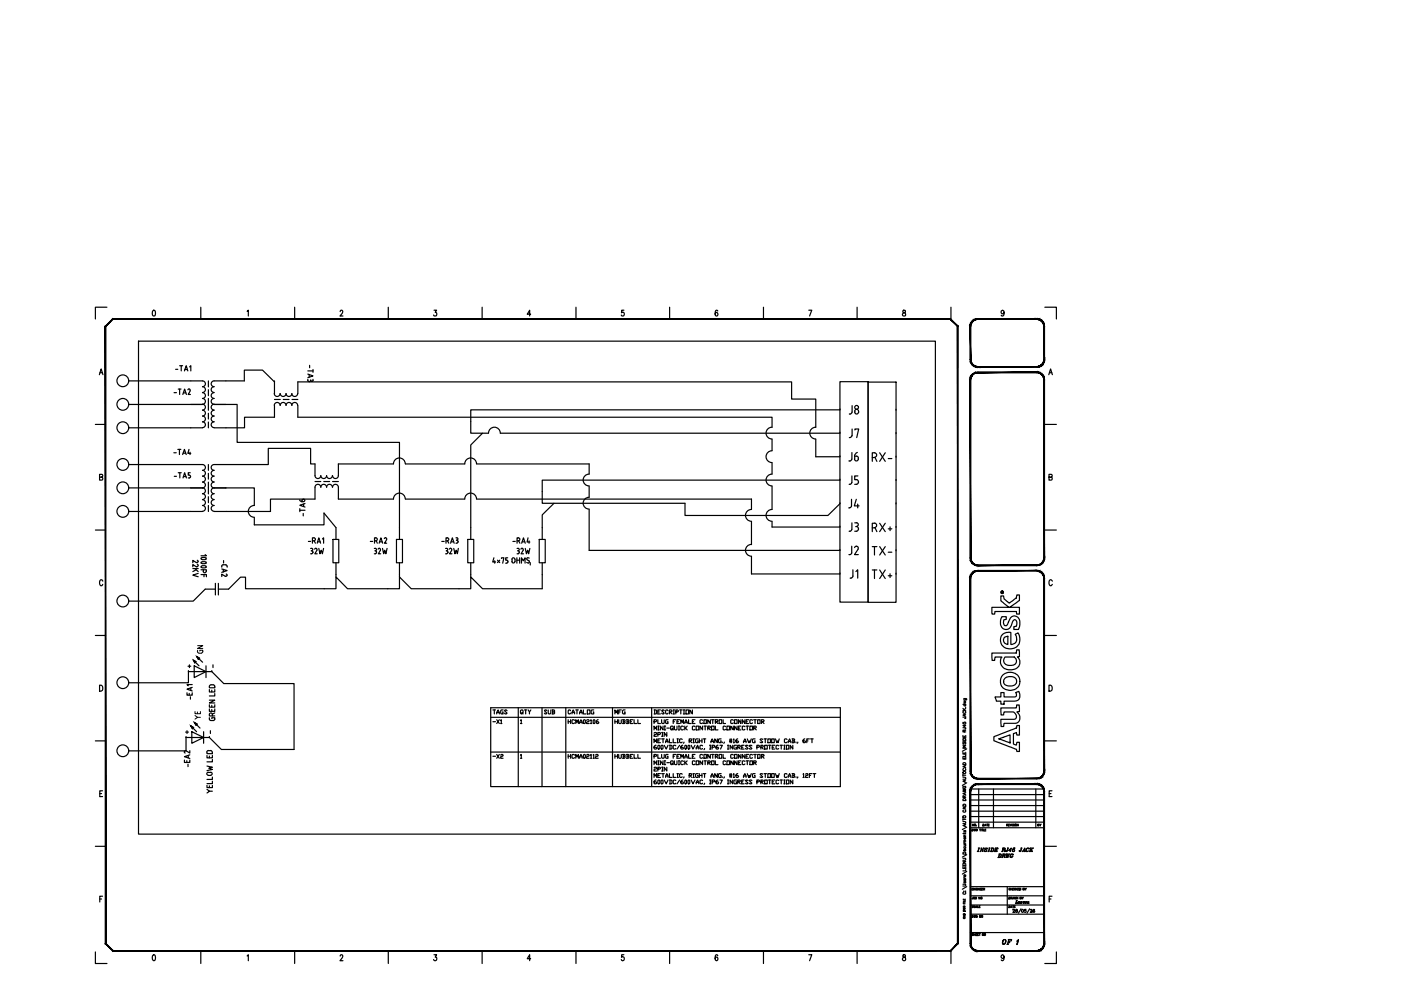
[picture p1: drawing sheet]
<svg xmlns="http://www.w3.org/2000/svg" width="297mm" height="210mm" viewBox="0 0 297 210" stroke-linecap="round" stroke-linejoin="round" font-family="sans-serif">
<defs><g id="words">
<text font-size="5.3" x="178.9" y="99.1">J6</text>
<g font-size="4.9">
<text x="178.9" y="88.9">J8</text>
<text x="178.9" y="93.8">J7</text>
<text x="184.1" y="99.1">RX-</text>
<text x="178.9" y="104.1">J5</text>
<text x="178.9" y="109">J4</text>
<text x="178.9" y="113.9">J3</text>
<text x="184.1" y="113.9">RX+</text>
<text x="178.9" y="118.9">J2</text>
<text x="184.1" y="118.9">TX-</text>
<text x="179.2" y="123.8">J1</text>
<text x="184.1" y="123.8">TX+</text>
</g>
<text font-size="4.4" x="66" y="110.8" transform="rotate(-90 66 110.8)">-TA6</text>
<g font-size="4">
<text x="64.9" y="118.5">32W</text>
<text x="78.3" y="118.5">32W</text>
<text x="93.5" y="118.5">32W</text>
<text x="108.7" y="118.5">32W</text>
<text x="44.1" y="139.7" transform="rotate(-90 44.1 139.7)">GN</text>
<text x="43.7" y="153.8" transform="rotate(-90 43.7 153.8)">YE</text>
<text x="109.4" y="152.8">QTY</text>
<text x="211.7" y="201.4">OF</text>
</g>
<g font-size="3.5">
<text x="103.7" y="154.5">-X1</text>
<text x="103.7" y="161.9">-X2</text>
<text x="210.6" y="183.1">DRWG</text>
</g>
<g font-size="3.1">
<text x="38.5" y="156.6">+</text>
<text x="219.1" y="176.4">BY</text>
</g>
<g font-size="2.6">
<text x="189.1" y="88.2">.</text>
<text x="189.1" y="93.1">.</text>
<text x="189.1" y="98.1">.</text>
<text x="189.1" y="103">.</text>
<text x="189.1" y="108">.</text>
<text x="189.1" y="112.9">.</text>
<text x="189.1" y="118.2">.</text>
<text x="189.1" y="123.1">.</text>
</g>
</g></defs>
<!-- layer: Title blocks -->
<g fill="none" stroke="#000" stroke-width=".25">
<path d="M21.1 79.4l.3-1.2 .4 1.2M21.2 79h.5M22.7 65.1h-2.5v2.5M32.5 65.9l.1-.1a.72 .72 0 0 1 .1 1.2l-.4-.2zM42.6 65.1v2.5M52.4 66l.2-.2v1.2M62.5 65.1v2.5M72.1 66.1l.2-.3h.2l.2 .4-.6 .8h.6M82.3 65.1v2.5M92 65.8h.6l-.3 .4a.37 .37 0 0 1 .3 .6 .37 .37 0 0 1-.7 0M102.2 65.1v2.5M112.5 66.6h-.7l.5-.8v1.2"/>
<path d="M122.1 65.1v2.5M132.3 65.8h-.5v.5a.36 .36 0 0 1 .5 0 .36 .36 0 0 1-.1 .6 .36 .36 0 0 1-.5-.1M142 65.1v2.5M152.2 65.9l-.2-.1a.7 .7 0 0 0 0 1.2 .33 .33 0 0 0 .2-.5 .33 .33 0 0 0-.5-.1l-.1 .2M161.9 65.1v2.5M171.5 65.8h.6l-.5 1.2M181.7 65.1v2.5M191.5 65.9v.3a.45 .45 0 0 1 .5 .3 .45 .45 0 0 1-.2 .5h-.3a.49 .49 0 0 1-.1-.6 .49 .49 0 0 1 .5-.2v-.3zM201.6 65.1v2.5M212.9 66.2a.32 .32 0 0 1-.4 .3 .32 .32 0 0 1-.3-.3l.3-.4a.68 .68 0 0 1 .4 .6 .68 .68 0 0 1-.4 .6l-.2-.2M221.5 65.1h2.5v2.5M222.4 79.4l.3-1.2 .4 1.2"/>
<path d="M222.5 79h.5M20.2 90h2.2M221.5 90h2.5M20.2 112.4h2.2M21.1 101.2l.6-.1v-.5h-.6v1.2h.6l.1-.4-.3-.2M221.5 112.4h2.5M222.4 101.2l.6-.1v-.5h-.6v1.2h.6l.1-.4-.3-.2M20.2 134.7h2.2M21.8 123.2a.35 .35 0 0 0-.4-.3 .35 .35 0 0 0-.3 .5l.1 .5 .2 .3h.2l.2-.3M221.5 134.7h2.5M223.1 123.2a.37 .37 0 0 0-.4-.3 .37 .37 0 0 0-.3 .5v.5l.3 .3h.2l.2-.3M20.2 157.1h2.2"/>
<path d="M21.1 145.3a.64 .64 0 0 1 .7 .6 .64 .64 0 0 1-.7 .6zM221.5 157.1h2.5M222.4 145.3a.64 .64 0 0 1 .7 .6 .64 .64 0 0 1-.7 .6zM20.2 179.4h2.2M21.2 168.3h.3M21.7 167.7h-.5v1.2h.5M221.5 179.4h2.5M222.4 168.3h.4M223 167.7h-.6v1.2h.6M21.2 190.6h.3M21.7 190h-.5v1.2M222.4 190.6h.4"/>
<path d="M223 190h-.6v1.2M20.2 201.8v2.5h2.5M32.5 202.5l.1-.1a.72 .72 0 0 1 0 1.3l-.3-.6zM42.6 201.6v2.7M52.4 202.7l.2-.3v1.3M62.5 201.6v2.7M72.1 202.7l.1-.2a.34 .34 0 0 1 .5 .1 .34 .34 0 0 1-.2 .5l-.4 .6h.6M82.3 201.6v2.7M92 202.4h.6l-.3 .5a.37 .37 0 0 1 .3 .6 .37 .37 0 0 1-.6 .1l-.1-.2M102.2 201.6v2.7M112.5 203.3h-.7l.5-.9v1.3M122.1 201.6v2.7"/>
<path d="M132.3 202.4h-.5v.5a.38 .38 0 0 1 .6 .4 .38 .38 0 0 1-.6 .3l-.1-.2M142 201.6v2.7M152.2 202.6l-.2-.2a.73 .73 0 0 0 0 1.3 .38 .38 0 0 0 .2-.5 .38 .38 0 0 0-.4-.2l-.2 .3M161.9 201.6v2.7M171.5 202.4h.6l-.5 1.3M181.7 201.6v2.7M191.5 202.5v.3a.47 .47 0 0 1 .5 .3 .47 .47 0 0 1-.2 .6 .4 .4 0 0 1-.5-.4 .4 .4 0 0 1 .5-.4l.1-.4zM201.6 201.5v2.8M212.9 202.8l-.1 .2a.33 .33 0 0 1-.4 .1 .33 .33 0 0 1 0-.5 .33 .33 0 0 1 .4 0l.1 .2a.61 .61 0 0 1-.4 .9l-.2-.2M224 201.8v2.5h-2.5"/>
</g>
<!-- layer: TITLE -->
<g fill="none" stroke="#000" stroke-width=".25">
<path d="M203.1 69.2v8.7M204.2 159.5v.4h.6v-.4M204.2 158h.6l-.6 .4h.6M204.2 155.9v.4h.6v-.4M204.2 154.3h.5l.1 .2-.3 .1M204.2 153.1v.3l.2 .1a.22 .22 0 0 1 0-.3 .22 .22 0 0 1 .4 0 .22 .22 0 0 1-.1 .3M204.2 152l.5 .1 .1 .2h-.3M204.2 158.7h.6M204.2 157.2h.6M204.2 150.6h.6M204.2 150.2l.3 .4M204.2 149.3h.6"/>
<path d="M204.2 157.3v.4l.1 .1a.34 .34 0 0 1 .5-.4l-.1 .4M204.2 156.6l.4-.1 .2 .5h-.6zM204.3 150.8a.25 .25 0 0 0-.1 .2 .25 .25 0 0 0 .2 .2h.1a.25 .25 0 0 0 .3-.2 .25 .25 0 0 0-.2-.2M204.4 148.7l.4 .1-.4 .1 .4 .1-.4 .1M204.4 148.1l.5 .1v.2M204.5 155.2l-.1-.4h-.2v.4h.6M204.5 149.3l-.1 .1a.2 .2 0 0 0 0 .2 .2 .2 0 0 0 .3 0 .2 .2 0 0 0 0-.3M204.5 148.1l-.1 .1a.21 .21 0 0 0 .1 .3 .21 .21 0 0 0 .2-.1 .21 .21 0 0 0 0-.3M204.5 156.1v.2M204.5 159.6v.3M204.5 153.7v.4l-.3-.3h.6M204.5 151.5v.3"/>
<path d="M204.8 151.4l-.6 .2 .6 .3M204.8 149.9l-.1 .1M204.8 154.8l-.3 .2M204.8 150.2l-.4 .3M205 158.8l-1 .5M204.2 174.2l.6 .1v.2l-.6 .1M204.2 170.6a.33 .33 0 0 1 .3-.1 .33 .33 0 0 1 .3 .2v.2h-.6zM204.2 169.4a.33 .33 0 0 1 .3-.1 .33 .33 0 0 1 .3 .2v.2h-.6zM204.2 167.2l.6 .2-.6 .1 .6 .2-.6 .1M204.2 164.8l.6 .1-.1 .3h-.5M204.2 161.8a.33 .33 0 0 1 .3-.1 .33 .33 0 0 1 .3 .2v.2h-.6zM204.2 160.6v.3h.6v-.3"/>
<path d="M204.2 173.7h.6M204.2 164.2v.4M204.2 173.6v.3M204.2 164.4h.6M204.3 171.8a.22 .22 0 0 0-.1 .2 .22 .22 0 0 0 .2 .2h.1a.22 .22 0 0 0 .3-.2 .22 .22 0 0 0-.2-.2M204.3 166.7a.25 .25 0 0 0-.1 .3 .25 .25 0 0 0 .2 .2h.1a.23 .23 0 0 0 .3-.3 .23 .23 0 0 0-.3-.2v.2M204.3 162.9a.25 .25 0 0 0-.1 .3 .25 .25 0 0 0 .2 .2h.1a.25 .25 0 0 0 .3-.2 .25 .25 0 0 0-.2-.3M204.4 179.1h.4M204.4 178.8h.4M204.4 177.4h.4M204.4 176.6v.2M204.5 179.5l-.1 .1a.21 .21 0 0 0 .1 .3 .21 .21 0 0 0 .2-.1 .21 .21 0 0 0 0-.3"/>
<path d="M204.5 176.1l-.1 .3 .4-.3-.1 .3M204.5 169.1l-.1-.3-.2-.1v.4h.6M204.5 160.7v.2M204.5 162.4v.3M204.5 165.5v.3M204.5 168.1v.3M204.5 171.2v.3M204.5 174.9v.3M204.7 179.1l.1 .3h-.4M204.7 177.6a.18 .18 0 0 1 0 .3 .18 .18 0 0 1-.2 0 .18 .18 0 0 1 0-.3v.3M204.8 178.5h-.4l.1 .3M204.8 178.2h-.4l.1 .3"/>
<path d="M204.8 177.1h-.4l.1 .3M204.8 176.6l-.1 .1h-.5M204.8 174.8l-.6 .2 .6 .2M204.8 171.1l-.6 .3 .6 .2M204.8 168l-.6 .3 .6 .2M204.8 165.4l-.6 .2 .6 .3M204.8 162.3l-.6 .2 .6 .3M204.8 160v.4h-.6M204.8 168.7l-.3 .2M205 175.4l-1 .5M205 166l-1 .5M205.8 174.3h15.6"/>
<path d="M205.8 173.1h15.6M205.8 172h15.6M205.8 170.8h15.6M205.8 169.6h15.6M205.8 168.5h15.6M205.8 167.3h15.6M205.8 175.5h15.6M206.1 175.8l.3 .1-.2 .3h-.1zM206.4 174.7v.4l-.2-.4v.4M206.5 175.8l.1 .4 .1-.4v.4l.1-.4M207 175.1h.1M207.2 175.9a.17 .17 0 0 0-.3-.1 .17 .17 0 0 0 .1 .3l.1 .1v-.2"/>
<path d="M207.4 179.8h.3M207.5 167.3v8.2M207.5 179.8l-.2 .7M207.7 175.8h.2M207.8 175.8v.4M208 179.8h.1M208 175.8v.4M208.1 175.8h.3M208.3 175.8v.4M208.4 174.7l.2 .1v.3h-.2zM208.4 179.8h.2M208.5 175.8v.4h.2"/>
<path d="M208.5 179.8l-.2 .7-.2-.6M208.8 175.1l.1-.4 .2 .4M208.8 180l.4 .3a.26 .26 0 0 1-.3 .2 .26 .26 0 0 1-.2-.2v.2M208.8 176h.1M208.8 175h.2M209 175.8h-.2v.4h.2M209.2 174.7h.3M209.2 179.9l.1 .1a.22 .22 0 0 0-.3-.2 .22 .22 0 0 0-.1 .3l.3 .2M209.3 174.7v.4M209.5 174.9h.2M209.7 174.7h-.2v.4h.2M210.6 167.3v8.2"/>
<path d="M213.4 174.9h.3v-.2h-.3v.4M213.6 174.9l.1 .2M213.8 174.9h.2M214.1 174.7h-.3v.4h.3M214.2 174.7l.1 .4 .2-.4M214.6 174.7v.4M215 174.8h-.3l.3 .2-.1 .1h-.2M215.1 174.7v.4M215.9 174.7v.4l-.3-.4v.4M217.2 179.9l.1 .6M217.9 179.8a.43 .43 0 0 0-.2 .7M218.1 179.9v.1a.32 .32 0 0 0-.5 .1 .32 .32 0 0 0 .3 .4l.1-.1"/>
<path d="M218.4 179.8h.3M218.6 179.8l-.3 .7M218.6 179.8l-.2 .7M218.9 179.8h.2M219.1 179.8l-.7 .5M219.6 167.3v8.2M203.1 188v12.1M204.2 187.5l.6 .1-.1 .3h-.5M204.2 183.8v.3h.6v-.3M204.2 183.2v.4h.6v-.4M204.2 182.6h.6l-.6 .4h.6M204.2 182l.6 .1-.1 .3h-.5"/>
<path d="M204.2 193.8l.3-.1 .1 .3h-.4zM204.2 193h.4v.2h-.4zM204.2 192.5l.4 .1h-.4l.4 .1-.4 .1M204.2 191.4v.2h.4M204.2 190.6v.2h.4v-.2M204.2 180.7h.5l.1 .4h-.6zM204.2 191.3h.4M204.3 189.2a.22 .22 0 0 0-.1 .2 .22 .22 0 0 0 .2 .2h.1a.22 .22 0 0 0 .3-.2 .22 .22 0 0 0-.2-.2M204.3 194.5a.17 .17 0 0 0 0 .2 .17 .17 0 0 0 .3 0 .17 .17 0 0 0-.1-.2M204.3 192.1a.17 .17 0 0 0 0 .3 .17 .17 0 0 0 .3-.1 .17 .17 0 0 0-.1-.2v.1M204.4 189h.1M204.4 186l.1 .2"/>
<path d="M204.4 186.2h.4M204.4 190.7v.1M204.4 191.5v.1M204.5 186.9l-.1 .3 .3-.3v.3M204.5 185.5l-.1 .3 .3-.3v.3M204.5 183.4v.2M204.5 183.9v.2M204.5 194.1v.2M204.6 194.1l-.4 .1 .4 .2M204.6 191v.2h-.4M204.7 186.4h.1a.2 .2 0 0 1-.1 .3 .2 .2 0 0 1-.3-.1 .2 .2 0 0 1 .1-.2v.3M204.7 189h.1"/>
<path d="M204.8 184.3v.3h-.6M205 188l-1 .5M205 184.8l-1 .5M205 181.2l-1 .5M205.8 197.7h15.6M205.8 193.8h15.6M205.8 191.9h15.6M205.8 189.9h15.6M205.8 188h15.6M206.1 194.1l.2 .1v.3h-.2zM206.1 188.5h.1M206.3 190.2v.3l-.2 .1v-.1"/>
<path d="M206.3 188.3h-.2v.4h.2M206.4 198h-.3l.3 .3h-.3M206.4 192.1h-.3l.3 .2h-.3M206.4 197.9v.5M206.4 198.1h.3M206.5 194.1l.1 .4 .1-.4v.4l.1-.4M206.7 188.3v.4l-.3-.4v.4M206.7 197.9v.5M206.7 192.1a.17 .17 0 0 0-.2 0 .17 .17 0 0 0 0 .2h.2M206.8 190.4l.2-.2h-.2v.4h.2v-.2M206.8 192.4l.2-.3 .1 .3M206.9 198.1h.1"/>
<path d="M206.9 192.3h.2M207.1 197.9h-.2v.5h.2M207.1 188.4a.17 .17 0 0 0-.2 0 .17 .17 0 0 0 0 .2 .17 .17 0 0 0 .2 0h-.1M207.2 194.2a.17 .17 0 0 0-.3 0 .17 .17 0 0 0 .1 .2l.1 .1v-.2M207.2 198.1h.2M207.2 180.5h.3M207.2 192.1v.3h.3M207.2 188.3v.4M207.5 197.9h-.3v.5h.3M207.6 197.9h.2M207.6 192.2h.1M207.6 188.3v.4l-.2-.4v.4"/>
<path d="M207.7 197.9v.5M207.8 180.5h.2M207.8 192.1h-.2v.3h.2M207.8 190.2v.4l-.3-.4v.4M207.8 188.5h.1M207.9 194.1v.4l-.2-.4v.4M208.1 188.3h-.3v.4h.3M208.1 188.5h.2M208.3 180.5l-.2-.7-.2 .7M208.4 188.3h-.3v.4h.3M208.5 197.9v.5l-.2-.5v.5M208.5 188.5h.2v-.2h-.2v.4"/>
<path d="M208.6 188.5l.2 .2M213.6 188v5.8M213.9 192.1h.3l-.2 .3h-.1zM213.9 190.2l.3 .1-.2 .3h-.1zM214.2 188.4h-.3l.1 .3 .2-.1M214.3 192.4l.1-.3 .2 .3M214.3 190.4l.2-.2h-.2v.4M214.3 188.5h.2M214.3 188.3v.4M214.3 192.3h.2M214.4 190.4l.1 .2M214.5 188.3v.4"/>
<path d="M214.7 190.6l.1-.4 .2 .4M214.7 188.5h.1M214.7 192.1h.3M214.7 190.5h.2M214.8 192.9h.1M214.8 192.9l.2-.1 .1 .2-.4 .4h.5M214.8 192.1v.3M214.9 188.3h-.2v.4h.2M215 192.2h.2M215.1 190.2l.1 .4 .1-.4v.4l.2-.4M215.3 192.1h-.3v.3h.3M215.3 191.5h.4l.1-.1-.1 .1"/>
<path d="M215.3 188.4a.17 .17 0 0 0-.2 0 .17 .17 0 0 0 0 .2 .17 .17 0 0 0 .2 0M215.4 192.9v.1l.2 .1a.2 .2 0 0 1 .2 .2 .2 .2 0 0 1-.3 .1h-.1a.34 .34 0 0 1 .3-.5zM215.4 191.5l.1-.5-.1 .5M215.4 188.3v.4M215.5 191h.2M215.5 188.5l.2 .2M215.7 188.3l-.3 .3M215.8 190.2v.4l-.3-.4v.4M215.8 188.5h.2M215.9 191.4l.3-.2h-.1a.2 .2 0 0 0-.2 .1 .2 .2 0 0 0 .1 .2h.2M216.1 188.3h-.3v.4h.3M216.1 191.2l-.2 .1v.2"/>
<path d="M216.2 188.3l.2 .1v.3h-.2zM216.3 190.4l.3-.1-.3-.1v.4l.3-.1-.2-.1M216.4 191.4l.3-.2h-.1a.21 .21 0 0 0-.2 .1 .21 .21 0 0 0 .1 .2h.2M216.5 192.7l-.6 .9M216.6 191.2l-.2 .1v.2M216.7 190.2l.1 .2 .2-.2M216.8 180.5l.5-.7v.7M216.8 190.4v.2M216.9 188.5h.3v-.2h-.3v.4h.3l-.1-.2M216.9 180.3h.4M217 191.2v.3l.1-.3h-.2M217.1 191.3l.3-.1v.3"/>
<path d="M217.2 180.5h.2M217.3 191.2v.3h.2M217.3 188.3l.2 .2 .1-.2M217.5 188.5v.2M217.5 192.8h-.3v.3a.22 .22 0 0 1 .3 0 .22 .22 0 0 1 0 .3 .22 .22 0 0 1-.3-.1M217.6 191.2h.2v.3M217.7 191.2v.3h.2l.2-.3M218 191.3v.2h.2M218.1 191.2l-.1 .3M218.2 180.5h.3M218.3 192.7l-.6 .9M218.4 192.9l.2-.1 .2 .1-.4 .5h.4"/>
<path d="M218.6 180.1l.2 .4M218.7 180.5h.2M218.7 180.1l.1 .4M219.4 192.9l-.2-.1a.3 .3 0 0 0-.2 .4 .3 .3 0 0 0 .3 .2v-.3l-.3 .1"/>
<circle cx="204.4" cy="173.2" r=".29"/>
<circle cx="204.4" cy="163.8" r=".28"/>
<circle cx="206.7" cy="174.9" r=".18"/>
<circle cx="215.4" cy="174.9" r=".18"/>
<circle cx="204.5" cy="180.3" r=".19"/>
<circle cx="206.5" cy="190.4" r=".16"/>
<circle cx="208.1" cy="190.4" r=".18"/>
<circle cx="208.2" cy="194.3" r=".18"/>
<circle cx="208.8" cy="198.1" r=".18"/>
<circle cx="216.8" cy="193.1" r=".29"/>
</g>
<g fill="#000" stroke="#000" stroke-width=".21">
<path d="M205.6 76.2h.3l-.2 .5zM205.9 76.2l-.2 .5h.2zM205.7 76.7h.2l.1 .5zM205.9 76.7l.1 .5 .1-.1zM206 77.2l.1-.1 .3 .5zM206.1 77.1l.3 .5v-.2zM206.4 77.4l.4 .4-.4-.2zM206.4 77.4l.4 .4 .1-.2zM206.9 77.6l.4 .3-.5-.1zM206.9 77.6l.4 .3v-.2z"/>
<path d="M205.6 69.2l.3 7v-7zM205.6 69.2l.3 7h-.3z"/>
<path d="M206.8 78.9h.5v.2zM206.8 78.9l.1 .2h.4zM206.4 79.2l.4-.3 .1 .2zM206.4 79.2v.1l.5-.2zM206 79.5l.4-.3v.1zM206 79.5l.1 .2 .3-.4zM206 79.5l.1 .2-.4 .3zM205.7 80l.2 .1 .2-.4zM205.7 80l.2 .1-.3 .4zM205.9 80.1l-.3 .4h.3z"/>
<path d="M206.8 67.6l.5-.1v.2zM206.8 67.6l.1 .2 .4-.1zM206.4 67.8l.4-.2 .1 .2zM206.4 67.8v.2l.5-.2zM206.4 67.8v.2l-.4 .2zM206 68.2l.1 .2 .3-.4zM206 68.2l.1 .2-.4 .3zM205.7 68.7h.2l.2-.3zM205.7 68.7h.2l-.3 .5zM205.9 68.7l-.3 .5h.3z"/>
<path d="M207.3 67.7h12.5v-.2zM207.3 67.5h12.5l-12.5 .2z"/>
<path d="M207.3 77.9h12.5v-.2zM207.3 77.7h12.5l-12.5 .2z"/>
<path d="M207.3 79.1h12.5v-.2zM207.3 78.9h12.5l-12.5 .2z"/>
<path d="M219.8 77.7l.5 .1-.5 .1zM219.8 77.7l.5 .1-.1-.2zM220.2 77.6h.6l-.5 .2zM220.2 77.6h.6l-.1-.2zM220.7 77.4l.4-.2-.3 .4zM220.7 77.4l.4-.2-.1-.1zM221 77.1l.4-.4-.3 .5zM221.2 76.7l-.2 .4 .4-.4zM221.5 76.2l-.1 .5h-.2zM221.3 76.2l-.1 .5 .3-.5z"/>
<path d="M221.3 69.2l.2 7v-7zM221.3 69.2l.2 7h-.2z"/>
<path d="M221.4 68.7l.1 .5h-.2zM221.2 68.7l.1 .5 .1-.5zM221.1 68.2l.3 .5h-.2zM221.1 68.2l-.1 .2 .2 .3zM220.8 67.8l.3 .4-.1 .2zM220.8 67.8l-.1 .2 .3 .4zM220.3 67.6l.5 .2-.1 .2zM220.3 67.6l-.1 .2 .5 .2zM219.8 67.5l.5 .1-.1 .2zM219.8 67.5v.2l.4 .1z"/>
<path d="M205.6 80.5l.3 37.8v-37.8zM205.6 80.5l.3 37.8h-.3z"/>
<path d="M221.3 80.5l.2 37.8v-37.8zM221.3 80.5l.2 37.8h-.2z"/>
<path d="M221.4 80l.1 .5h-.2zM221.2 80.1l.1 .4 .1-.5zM221.1 79.5l.3 .5-.2 .1zM221.1 79.5l-.1 .2 .2 .4zM220.8 79.2l.3 .3-.1 .2zM220.8 79.2l-.1 .1 .3 .4zM220.3 78.9l.5 .3-.1 .1zM220.3 78.9l-.1 .2 .5 .2zM219.8 78.9h.5l-.1 .2zM219.8 78.9v.2h.4z"/>
<path d="M205.6 118.3h.3l-.2 .5zM205.9 118.3l-.2 .5 .2-.1zM205.7 118.8l.2-.1 .1 .6zM205.9 118.7l.1 .6 .1-.1zM206 119.3l.1-.1 .3 .4zM206.1 119.2l.3 .4v-.1zM206.4 119.5l.4 .4-.4-.3zM206.4 119.5l.4 .4 .1-.2zM206.9 119.7l.4 .3-.5-.1zM206.9 119.7l.4 .3v-.3z"/>
<path d="M207.3 119.7v.3l12.5-.3zM207.3 120l12.5-.3v.3z"/>
<path d="M219.8 119.7l.5 .2-.5 .1zM219.8 119.7l.5 .2-.1-.2zM220.2 119.7l.6-.1-.5 .3zM220.2 119.7l.6-.1-.1-.1zM220.7 119.5l.4-.2-.3 .3zM220.7 119.5l.4-.2-.1-.1zM221 119.2l.4-.4-.3 .5zM221.2 118.7l-.2 .5 .4-.4zM221.5 118.3l-.1 .5-.2-.1zM221.3 118.3l-.1 .4 .3-.4z"/>
<path d="M205.6 122.6l.3 40.9v-40.9zM205.6 122.6l.3 40.9h-.3z"/>
<path d="M207.3 120.9v.2l12.5-.2zM207.3 121.1l12.5-.2v.2z"/>
<path d="M206.8 121l.5-.1v.2zM206.8 121l.1 .2 .4-.1zM206.4 121.2l.4-.2 .1 .2zM206.4 121.2v.2l.5-.2zM206 121.6l.4-.4v.2zM206 121.6l.1 .1 .3-.3zM206 121.6l.1 .1-.4 .4zM205.7 122.1h.2l.2-.4zM205.7 122.1h.2l-.3 .5zM205.9 122.1l-.3 .5h.3z"/>
<path d="M221.4 122.1l.1 .5h-.2zM221.2 122.1l.1 .5 .1-.5zM221.1 121.6l.3 .5h-.2zM221.1 121.6l-.1 .1 .2 .4zM220.8 121.2l.3 .4-.1 .1zM220.8 121.2l-.1 .2 .3 .3zM220.3 121l.5 .2-.1 .2zM220.3 121l-.1 .2 .5 .2zM219.8 120.9l.5 .1-.1 .2zM219.8 120.9v.2l.4 .1z"/>
<path d="M221.3 122.6l.2 40.9v-40.9zM221.3 122.6l.2 40.9h-.2z"/>
<path d="M205.6 163.5h.3l-.2 .5zM205.9 163.5l-.2 .5h.2zM205.7 164h.2l.1 .5zM205.9 164l.1 .5 .1-.1zM206 164.5l.1-.1 .3 .5zM206.1 164.4l.3 .5v-.2zM206.4 164.7l.4 .4-.4-.2zM206.4 164.7l.4 .4 .1-.2zM206.9 164.9l.4 .3-.5-.1zM206.9 164.9l.4 .3v-.2z"/>
<path d="M205.6 167.8l.3 32.3v-32.3zM205.6 167.8l.3 32.3h-.3z"/>
<path d="M207.3 165v.2l12.5-.2zM207.3 165.2l12.5-.2v.2z"/>
<path d="M207.3 166.1v.3l12.5-.3zM207.3 166.4l12.5-.3v.3z"/>
<path d="M206.8 166.2l.5-.1v.3zM206.8 166.2l.1 .2h.4zM206.4 166.5l.4-.3 .1 .2zM206.4 166.5v.1l.5-.2zM206 166.8l.4-.3v.1zM206 166.8l.1 .1 .3-.3zM206 166.8l.1 .1-.4 .4zM205.7 167.3l.2 .1 .2-.5zM205.7 167.3l.2 .1-.3 .4zM205.9 167.4l-.3 .4h.3z"/>
<path d="M219.8 165l.5 .1-.5 .1zM219.8 165l.5 .1-.1-.2zM220.2 164.9h.6l-.5 .2zM220.2 164.9h.6l-.1-.2zM220.7 164.7l.4-.2-.3 .4zM221 164.4l-.3 .3 .4-.2zM221 164.4l.4-.4-.3 .5zM221.2 164l-.2 .4 .4-.4zM221.5 163.5l-.1 .5h-.2zM221.3 163.5l-.1 .5 .3-.5z"/>
<path d="M221.4 167.3l.1 .5h-.2zM221.2 167.4l.1 .4 .1-.5zM221.1 166.8l.3 .5-.2 .1zM221.1 166.8l-.1 .1 .2 .5zM220.8 166.5l.3 .3-.1 .1zM220.8 166.5l-.1 .1 .3 .3zM220.3 166.2l.5 .3-.1 .1zM220.3 166.2l-.1 .2 .5 .2zM219.8 166.1l.5 .1-.1 .2zM219.8 166.1v.3h.4z"/>
<path d="M221.3 167.8l.2 32.3v-32.3zM221.3 167.8l.2 32.3h-.2z"/>
<path d="M203 69.2v130.8l.1 .1zM203 69.2h.1v130.9zM201.5 67.7l1.5 1.5h.1zM201.5 67.5l1.6 1.7-1.6-1.5zM24 67.7h177.5v-.2zM23.9 67.5h177.6l-177.5 .2zM23.9 67.5l-1.4 1.7 1.5-1.5zM23.9 67.5l-1.4 1.7h-.2zM22.3 69.2l.2 130.8v-130.8zM22.3 69.2l.2 130.8-.2 .1zM22.3 200.1l1.7 1.4-1.5-1.5zM22.3 200.1l1.7 1.4-.1 .2zM24 201.5l-.1 .2 177.6-.2zM23.9 201.7l177.6-.2v.2zM201.5 201.5v.2l1.5-1.7zM203 200l.1 .1-1.6 1.6z"/>
<path d="M205.6 200.1h.3l-.2 .5zM205.9 200.1l-.2 .5 .2-.1zM205.7 200.6l.2-.1 .1 .5zM205.9 200.5l.1 .5 .1-.1zM206 201l.1-.1 .3 .5zM206.1 200.9l.3 .5v-.2zM206.4 201.2l.4 .5-.4-.3zM206.4 201.2l.4 .5 .1-.2zM206.9 201.5l.4 .2h-.5zM206.9 201.5l.4 .2v-.2z"/>
<path d="M207.3 201.5v.2l12.5-.2zM207.3 201.7l12.5-.2v.2z"/>
<path d="M219.8 201.5l.5 .2h-.5zM219.8 201.5l.5 .2-.1-.2zM220.2 201.5l.6-.1-.5 .3zM220.2 201.5l.6-.1-.1-.2zM220.7 201.2l.4-.2-.3 .4zM220.7 201.2l.4-.2-.1-.1zM221 200.9l.4-.3-.3 .4zM221.2 200.5l-.2 .4 .4-.3zM221.5 200.1l-.1 .5-.2-.1zM221.3 200.1l-.1 .4 .3-.4z"/>
</g>
<!-- layer: SYMS -->
<g fill="none" stroke="#000" stroke-width=".25">
<path d="M40.5 80.8h2.4a.61 .61 0 0 1 .6 .6 .61 .61 0 0 1-.6 .6 .61 .61 0 0 1 .6 .6 .61 .61 0 0 1-.6 .6M40.5 80.8h.1M40.5 85.8h.1M40.5 98.5h2.4a.61 .61 0 0 1 .6 .6 .61 .61 0 0 1-.6 .6 .61 .61 0 0 1 .6 .6 .61 .61 0 0 1-.6 .7 .61 .61 0 0 1 .6 .6 .61 .61 0 0 1-.6 .6M40.5 98.5h.1M40.5 85.8h2.5M40.5 90.7h2.5M42.9 83.3a.61 .61 0 0 1 .6 .6 .61 .61 0 0 1-.6 .6 .61 .61 0 0 1 .6 .6 .61 .61 0 0 1-.6 .6 .61 .61 0 0 1 .6 .6 .61 .61 0 0 1-.6 .6M42.9 87a.61 .61 0 0 1 .6 .6 .61 .61 0 0 1-.6 .6 .61 .61 0 0 1 .6 .6 .61 .61 0 0 1-.6 .6 .61 .61 0 0 1 .6 .7 .61 .61 0 0 1-.6 .6M44.2 80.8v1.2M44.2 82.6v1.3M44.2 84.5v2.5"/>
<path d="M44.2 87.6v1.2M44.2 89.5v1.2M44.2 98.5v1.2M45.4 80.8a.61 .61 0 0 0-.6 .6 .61 .61 0 0 0 .6 .6 .61 .61 0 0 0-.6 .6 .61 .61 0 0 0 .6 .6M45.4 83.3a.61 .61 0 0 0-.6 .6 .61 .61 0 0 0 .6 .6 .61 .61 0 0 0-.6 .6 .61 .61 0 0 0 .6 .6 .61 .61 0 0 0-.6 .6 .61 .61 0 0 0 .6 .6M45.4 87a.61 .61 0 0 0-.6 .6 .61 .61 0 0 0 .6 .6 .61 .61 0 0 0-.6 .6 .61 .61 0 0 0 .6 .6 .61 .61 0 0 0-.6 .7 .61 .61 0 0 0 .6 .6M45.4 98.5a.61 .61 0 0 0-.6 .6 .61 .61 0 0 0 .6 .6 .61 .61 0 0 0-.6 .6 .61 .61 0 0 0 .6 .7 .61 .61 0 0 0-.6 .6 .61 .61 0 0 0 .6 .6M45.4 80.8h2.5M45.4 85.8h2.5M45.4 90.7h2.5M45.4 98.5h2.5M58.2 83.4a.61 .61 0 0 0 .6 .7 .61 .61 0 0 0 .6-.7"/>
<path d="M58.2 85.9a.61 .61 0 0 1 .6-.6 .61 .61 0 0 1 .6 .6M58.2 81v2.5M58.2 86v2.5M58.2 84.7h1.2M59.4 83.4a.61 .61 0 0 0 .6 .7 .61 .61 0 0 0 .6-.7 .61 .61 0 0 0 .7 .7 .61 .61 0 0 0 .6-.7 .61 .61 0 0 0 .6 .7 .61 .61 0 0 0 .6-.7M59.4 85.9a.61 .61 0 0 1 .6-.6 .61 .61 0 0 1 .6 .6 .61 .61 0 0 1 .7-.6 .61 .61 0 0 1 .6 .6 .61 .61 0 0 1 .6-.6 .61 .61 0 0 1 .6 .6M60.1 84.7h1.2M61.9 84.7h1.2M63.1 81h.1M63.1 81v2.5M63.1 86v2.5M66.8 98.4v2.4a.61 .61 0 0 0 .6 .7 .61 .61 0 0 0 .6-.7 .61 .61 0 0 0 .6 .7 .61 .61 0 0 0 .6-.7 .61 .61 0 0 0 .7 .7 .61 .61 0 0 0 .6-.7 .64 .64 0 0 0 .6 .7 .64 .64 0 0 0 .6-.7v-2.4"/>
<path d="M178.1 80.9h6v46.8h-6zM184.1 81h5.9v46.7h-5.9zM40.5 103.4h.1M40.5 103.4h2.5M40.5 108.4h2.5M42.9 102.2a.61 .61 0 0 1 .6 .6 .61 .61 0 0 1-.6 .6M42.9 103.4a.61 .61 0 0 1 .6 .7 .61 .61 0 0 1-.6 .6 .61 .61 0 0 1 .6 .6 .61 .61 0 0 1-.6 .6M42.9 105.9a.61 .61 0 0 1 .6 .7 .61 .61 0 0 1-.6 .6 .61 .61 0 0 1 .6 .6 .61 .61 0 0 1-.6 .6M44.2 100.4v1.2M44.2 102.2v2.5M44.2 105.3v1.3M44.2 107.2v1.2"/>
<path d="M45.4 102.2a.61 .61 0 0 0-.6 .6 .61 .61 0 0 0 .6 .6 .61 .61 0 0 0-.6 .7 .61 .61 0 0 0 .6 .6 .61 .61 0 0 0-.6 .6 .61 .61 0 0 0 .6 .6M45.4 105.9a.61 .61 0 0 0-.6 .7 .61 .61 0 0 0 .6 .6 .61 .61 0 0 0-.6 .6 .61 .61 0 0 0 .6 .6M45.4 103.4h2.5M45.4 108.4h2.5M66.8 103.3a.61 .61 0 0 1 .6-.6 .61 .61 0 0 1 .6 .6 .61 .61 0 0 1 .6-.6 .61 .61 0 0 1 .6 .6 .61 .61 0 0 1 .7-.6 .61 .61 0 0 1 .6 .6 .64 .64 0 0 1 .6-.6 .64 .64 0 0 1 .6 .6v2.5M66.8 102.1h1.2M68.7 102.1h1.2M70.5 102.1h1.2M70.6 114.4h1.2v4.9h-1.2zM71.2 111.9v2.5M71.2 119.3v2.5M84.1 114.4h1.2v4.9h-1.2z"/>
<path d="M84.7 111.9v2.5M84.7 119.3v2.5M99.2 114.4h1.2v4.9h-1.2zM99.8 111.9v2.5M99.8 119.3v2.5M114.3 114.4h1.3v4.9h-1.3zM115 111.9v2.5M115 119.3v2.5M43.5 124.9h2.2M45.7 123.7v2.4M46.3 124.9h2.2M46.3 123.7v2.4"/>
<path d="M210.3 138.5h5.2v-.7h.6v1.4l-.4 .1a1.61 1.61 0 0 1 .3 1.9 1.61 1.61 0 0 1-1.7 .8 1.77 1.77 0 0 1-1.9-.7 1.77 1.77 0 0 1 0-2h-1.4l-.1 .7h-.6zM212.2 126.4h.6a1.9 1.9 0 0 0 1.2 1.5l1.2-.9a.61 .61 0 0 0 .4-.9h.5v1.2l-2 1.5h2v1.2a.32 .32 0 0 1-.2 .3 .32 .32 0 0 1-.3-.1l-.1-.5h-4.1a.38 .38 0 0 0-.4 0 .38 .38 0 0 0-.1 .5h-.6v-1.2a.22 .22 0 0 1 .1-.3 .22 .22 0 0 1 .3 .1h3.2l-1.7-1.4zM212.4 130.8h.9a.37 .37 0 0 1 0 .5 .37 .37 0 0 1-.4 .1 .72 .72 0 0 0-.2 .8 .72 .72 0 0 0 .7 .4l.4-.7a1.31 1.31 0 0 1 1.6-1.2 1.94 1.94 0 0 1 .4 2.8h-.8v-.6l.2-.1a.46 .46 0 0 0 .4-.6 .5 .5 0 0 0-.3-.8 .5 .5 0 0 0-.6 .5l-.1 .3a1.23 1.23 0 0 1-1 1.2 1.23 1.23 0 0 1-1.4-.7l-.1-1zM212.5 134.5l.2-.1a1.91 1.91 0 0 1 1.6-.2v2.4a1.17 1.17 0 0 0 1.2-.7 1.17 1.17 0 0 0-.2-1.3l.5-.4a2.08 2.08 0 0 1-.9 3.3 2.08 2.08 0 0 1-2.8-2zM212.9 135.2l.8-.3v1.7a.84 .84 0 0 1-.8-.4 .84 .84 0 0 1 0-1zM213 139.3h1.2a.95 .95 0 0 1 1.3 .8 .95 .95 0 0 1-1.2 1 1.1 1.1 0 0 1-1.3-.4 1.1 1.1 0 0 1 0-1.4zM39.4 156.4h5M39.9 141.3h.6M39.9 142.4h.1M39.9 142.4h5M40.2 141v.5M40.7 155.1l2.5 1.3-2.5 1.2z"/>
<path d="M41.2 141.2l2.5 1.2-2.5 1.3zM41.4 140.4l.8 .8M43.2 155.1v2.5M43.7 141.2v2.5M44.6 154.9v.6M45.2 141v.5M210.7 156.2l4.4-1.7a.5 .5 0 0 0 .5-.7h.2a.26 .26 0 0 1 .3 0 .26 .26 0 0 1 0 .4v1.7h-.5l-.1-.6-.6 .2v1.5a.53 .53 0 0 0 .2 .8l.4 .2 .1-.6h.5v1.6a.3 .3 0 0 1-.2 .4 .3 .3 0 0 1-.4-.3l-.1-.3-4.4-1.6a.43 .43 0 0 1-.3-.7zM211 147.8h1.2v-.3a.44 .44 0 0 1 .1-.6 .44 .44 0 0 1 .6 0v.9h1.7a.59 .59 0 0 0 .8-.2 .59 .59 0 0 0-.1-.8h.2a.35 .35 0 0 1 .3-.2 .35 .35 0 0 1 .3 .2 1.19 1.19 0 0 1 0 1.4 1.19 1.19 0 0 1-1.4 .5h-1.7a.3 .3 0 0 0-.2 .2 .3 .3 0 0 0 .1 .3 .42 .42 0 0 1-.6 .1 .42 .42 0 0 1-.1-.6h-.9zM211.7 156.7l2.5-.9v1.7zM212.2 150.1h3.3v-.6h.6v1.4h-.5a1.32 1.32 0 0 1 .6 1.8 1.32 1.32 0 0 1-1.7 .7h-1.6l-.1 .6h-.6v-1.5h2.2a.76 .76 0 0 0 .8-.1 .76 .76 0 0 0 .2-.9l-.5-.6h-1.6a.3 .3 0 0 0-.3 0 .3 .3 0 0 0-.2 .2v.5h-.6zM212.6 143.1a2.12 2.12 0 0 1 2.4-.4 2.12 2.12 0 0 1 1.2 2 2.1 2.1 0 0 1-2 1.7 2.1 2.1 0 0 1-2.1-1.7 1.87 1.87 0 0 1 .5-1.6zM213.2 143.7a1.52 1.52 0 0 1 2.3 .6 1.19 1.19 0 0 1-1.6 1.1 .96 .96 0 0 1-1.1-.6 .96 .96 0 0 1 .4-1.1z"/>
<path d="M214.2 157.5h.1M215.5 154.3h.1"/>
<circle cx="26" cy="98.5" r="1.25"/>
<circle cx="26" cy="90.7" r="1.25"/>
<circle cx="26" cy="80.7" r="1.25"/>
<circle cx="26" cy="85.7" r="1.25"/>
<circle cx="26" cy="103.4" r="1.25"/>
<circle cx="26" cy="108.4" r="1.25"/>
<circle cx="26" cy="127.4" r="1.25"/>
<circle cx="26" cy="144.7" r="1.25"/>
<circle cx="26" cy="159.2" r="1.25"/>
</g>
<!-- layer: LAYER_1 -->
<g fill="none" stroke="#000" stroke-width=".25">
<path d="M212.3 125.5h.3l-.1 .1 .1 .1h-.3zM212.4 125.5h.1"/>
<circle cx="212.5" cy="125.6" r=".28"/>
<circle cx="212.5" cy="125.6" r=".24"/>
</g>
<!-- layer: TAGS -->
<g fill="none" stroke="#000" stroke-width=".25">
<path d="M37.2 78.3h.5M38.1 77.5h.6M38.4 77.5v1.1M39.1 78.6l.4-1.1 .3 1.1M39.2 78.3h.5M40.2 77.8l.3-.3v1.1M65.3 79.3l1.1 .4-1.1 .4M65.3 78.6h1.1M65.6 79.4v.6M65.6 77.5v.5M66.4 78.3v.6M36.9 96h.5"/>
<path d="M36.9 83.3h.5M37.7 95.3h.6M37.8 82.5h.6M38 95.3v1.1M38.1 82.5v1.1M38.7 96.4l.4-1.1 .4 1.1M38.8 83.6l.3-1.1 .4 1.1M38.8 96.1h.6M38.9 83.3h.5M40.1 95.3l-.3 .8h.7M40.1 82.5l.2 .1v.2M40.1 82.5l-.3 .2"/>
<path d="M40.3 95.9v.5M40.3 82.9l-.4 .7h.5M65.3 80.4v.4l.2 .1M65.5 80.9h.1M65.9 80.7l-.3 .2M66.4 80.4l-.1 .4-.2 .1-.2-.4M36.9 101h.5M37.8 100.2h.6M38.1 100.2v1.1M38.8 101.3l.3-1.1 .4 1.1M38.9 101h.5M39.9 101.3h.3"/>
<path d="M40.1 100.7l.3 .4M40.3 100.2h-.4v.5h.3M40.4 101.1l-.3 .2M47.3 119.7l-.3 .3M47.3 119.7l.7 .1 .1 .2M47.4 118.9v.5M47 120.6l1.2 .4-1.2 .4M47 120v.3M47.4 120.7v.6M48 121.7l.2 .3M48.1 122l-.2 .2-.9-.5v.5M48.2 120v.3"/>
<path d="M39.1 159.4l.2 .3M39.5 159.2h-.3l-.1 .2M39.7 146.9v.5h1.1v-.5M40.1 147v.4M40.2 159.2v.5l-.7-.5M40.4 147.7v.5M40.5 145.9v.5M40.8 145.7l-1.1 .4 1.1 .4M40.8 145.1h-1.1l.2 .3M39.1 161.1v.6h1.1v-.6M39.6 161.3v.4M39.9 162v.5"/>
<path d="M39.9 160.2v.5M40.2 160l-1.1 .4 1.1 .4"/>
</g>
<!-- layer: DESC -->
<g fill="none" stroke="#000" stroke-width=".25">
<path d="M41.6 119.3l-.7-.5v.5M41.8 118.8l.2 .3M41.8 119.6l.2 .3M42 119l-.1 .3-.3-.1M42 119.9l-.1 .2h-.3M42.7 118.3v.2M42.7 119.2v.2M42.7 118.3l.7-.1 .3 .1v.2M42.7 118.6l.5 .1 .5-.1M42.7 119.2l.5-.1 .5 .2-.5 .2-.5-.1M43.5 117.6l.3 .2h-1.2M104.7 118.3l-.2 .9h.6"/>
<path d="M104.9 118.9v.5M105.5 118.8l.4 .5M105.9 118.8l-.4 .5M106.3 118.4v-.1h.5l-.2 1.1M107.2 119.4h.3M107.6 118.3h-.4v.5h.3M40.9 120.2v-.5l.7 .5M40.9 120.6h1.1M41.3 120.6l.7 .6M41.6 120.8l-.7 .4M42 121.6l-1.1 .3 1.1 .4M42.6 120.8h1.2v.3"/>
<path d="M42.6 121.8h1.2v.5M42.7 120.1v.2M42.7 120l.7-.1 .3 .3-.5 .2-.5-.1M43.1 121.1a.32 .32 0 0 0 .3 .3 .32 .32 0 0 0 .3-.3M43.1 120.8v.3M43.3 121.8v.5M43.9 159.5v.3h1.1v-.3M44.2 159.1l-.4 .4M44.2 159.2h.4M44.4 151.5v.3h1.1M44.4 150.3v.5h1.1v-.5M44.4 149.4v.5h1.1v-.5"/>
<path d="M44.4 148.4h1.1l-1.1 .6h1.1M44.4 146.2v.5h1.1v-.5M44.6 159.1l.4 .4M44.7 152.8h.5M44.8 145.2a.45 .45 0 0 0-.4 .6h1.1v-.4l-.3-.2M44.8 145.2h.4M44.9 152.3v-.1h.6v.3M44.9 146.3v.4M45.5 152.4l-.3 .4M45.5 147.1v.5h-1.1M45.5 151.2l-.5 .2M43.9 167.4l.5 .4-.5 .3"/>
<path d="M43.9 166.5v.5h1.1v-.5M43.9 162.4l1.1 .3-.7 .2 .7 .2-1.1 .3M43.9 160.2v.5h1.1v-.5M44.2 163.7a.32 .32 0 0 0-.4 .3 .32 .32 0 0 0 .4 .4M44.2 164.4h.5M44.2 163.8h.5M44.4 160.3v.4M44.4 166.6v.4M44.4 167.8h.6M44.7 163.7a.32 .32 0 0 1 .3 .3 .32 .32 0 0 1-.3 .4M45 165.6v.5h-1.1M45 164.7v.6h-1.1"/>
<path d="M45 161v.5h-1.1"/>
</g>
<!-- layer: WIRES -->
<g fill="none" stroke="#000" stroke-width=".25">
<path d="M27.3 80.8h13.2M27.3 85.8h13.2M27.3 90.7h13.2M27.3 98.5h13.2M47.9 85.8h2.4v8h34.4v18.1M47.9 80.8h3.9v-2.3h3.9l2.5 2.5M58.2 88.5h-6.4v2.2h-3.9M58.2 81h.1M63.1 88.5h100.6v2.1M63.1 81h104.7v3.6h5.2v6M66.8 98.4h-.9v-3.3h-9v3.4h-9M71.7 98.4h11.7"/>
<path d="M83.4 98.3a1.25 1.25 0 0 1 1.3-1.2 1.25 1.25 0 0 1 1.2 1.2M86 98.4h12.5M98.5 98.3a1.25 1.25 0 0 1 1.3-1.2 1.25 1.25 0 0 1 1.2 1.2M101.1 98.4h23.8v2.1M102.3 91.8h1.3M103.6 91.8a1.25 1.25 0 0 1 1.2-1.2 1.25 1.25 0 0 1 1.3 1.2M106.1 91.8h72M163.7 90.6a1.25 1.25 0 0 0-1.3 1.2 1.25 1.25 0 0 0 1.3 1.3M163.7 98.1v2.4a1.27 1.27 0 0 0-1.3 1.3 1.27 1.27 0 0 0 1.3 1.3v4.9a1.25 1.25 0 0 0-1.3 1.3 1.25 1.25 0 0 0 1.3 1.2M163.7 93.1v2.5a1.25 1.25 0 0 0-1.3 1.2 1.25 1.25 0 0 0 1.3 1.3M172.9 90.6a1.25 1.25 0 0 0-1.2 1.2 1.25 1.25 0 0 0 1.2 1.3M173 93.1v3.7h5.1"/>
<path d="M178.1 86.9h-78.3v4.9h2.5l-2.5 2.5v17.6M27.3 103.4h13.2M27.3 108.4h13.2M47.9 103.4h6v3.8a1.25 1.25 0 0 0-1.3 1.2 1.25 1.25 0 0 0 1.3 1.3M53.9 109.7v1.6h14.8v-2.5l2.5 3.1M66.8 105.8h-9.5v2.6h-9.4M85.9 105.8a1.25 1.25 0 0 0-1.2-1.3 1.25 1.25 0 0 0-1.3 1.3h-11.7M101 105.8a1.25 1.25 0 0 0-1.2-1.3 1.25 1.25 0 0 0-1.3 1.3h-12.5M101.1 105.8h58.2v2.2a1.25 1.25 0 0 0-1.2 1.3 1.25 1.25 0 0 0 1.2 1.2M117.5 106.7l-2.5 2.5v2.7M124.9 105.4a1.25 1.25 0 0 0-1.3 1.3 1.25 1.25 0 0 0 1.3 1.2M124.9 100.5a1.25 1.25 0 0 0-1.3 1.3 1.25 1.25 0 0 0 1.3 1.2"/>
<path d="M124.9 103.1v2.3M124.9 108v8.7h53.2M159.3 115.4a1.25 1.25 0 0 0-1.2 1.3 1.25 1.25 0 0 0 1.2 1.2M159.3 110.6v4.9M159.3 118v3.7h18.8M163.7 110.6v1.1h14.4M178.1 101.8h-63.1v4.9h30.2v2.6h30.3l2.6-2.5M43.5 124.9l-2.5 2.6h-13.7M71.2 121.8v.5M84.7 121.8v.5M99.8 121.8v.5M115 121.8v3h-12.7l-2.5-2.5v2.5h-12.6l-2.5-2.5v2.5h-11l-2.5-2.5v2.5h-19.1v-2.4h-1.1l-2.5 2.5"/>
<path d="M39.4 156.4v2.8h-12.1M39.9 142.4v2.4h-12.6M44.4 156.4h.1M44.9 142.4h.1M44.9 142.4l2.5 2.5h14.9v14h-15.4l-2.5-2.5"/>
</g>
<!-- layer: LOCBOX -->
<path d="M29.4 72.3h168.9v104.6h-168.9z" fill="none" stroke="#000" stroke-width=".25"/>
<!-- layer: MISC -->
<g fill="none" stroke="#000" stroke-width=".25">
<path d="M104 150.1h74.2v16.7h-74.2zM104 152.1h74.2M104 159.5h74.2M109.9 150.1v16.7M114.9 150.1v16.7M115.9 150.7l-.1-.2-.4 .2 .5 .5-.1 .2-.4-.2M116.2 150.5l.2 .9 .4-.2v-.7M117 150.5h.5l.1 .2-.1 .2M117.2 150.9h.3l.1 .3-.1 .2h-.5M117.2 150.5v.9M120 150.1v16.7M120.5 152.6v.8"/>
<path d="M120.5 160v.8M120.5 153h.5M121 150.7l-.2-.2-.3 .2 .1 .7 .4-.2M121 152.6v.8M121 160v.8M121.3 151.4l.2-.9 .3 .9M121.3 151.1h.5M121.8 152.7l-.1-.1-.4 .1v.6l.1 .1 .4-.1M122.1 153.4v-.8l.2 .5 .3-.5v.8M122.1 150.5h.5M122.3 150.5v.9M122.9 151.4l.3-.9 .2 .9"/>
<path d="M122.9 153.4l.3-.8 .2 .8M122.9 151.1h.5M122.9 153.1h.5M123.7 150.5v.9h.5M123.7 152.7l.2-.1 .2 .1-.1 .7-.3-.1zM124.4 152.7l.1-.1 .4 .1-.1 .3-.4 .1v.3h.5M124.5 150.5h.6v.9h-.6zM125.2 152.7l.1-.1v.8M125.2 153.4h.3M125.8 152.7l.1-.1 .2 .1-.1 .7-.2-.1zM125.9 150.5h-.4l-.2 .2 .2 .7h.4v-.5h-.1M126.8 152.6l-.4 .3v.4l.2 .1 .3-.1-.1-.3h-.4"/>
<path d="M129.9 150.1v16.7M130.4 151.4v-.9l.2 .6 .3-.6v.9M130.4 153h.5M130.4 152.6v.8M130.4 160v.8M130.9 152.6v.8M130.9 160v.8M131.2 152.6l.1 .8 .4-.1v-.7M131.2 160l.1 .8 .4-.2v-.6M131.2 150.9h.3M131.7 150.5h-.5v.9M132 152.6h.4l.1 .1-.1 .3"/>
<path d="M132 160h.4l.1 .1-.1 .2M132.2 153h.2l.1 .3-.5 .1M132.2 152.6v.8M132.2 160v.8M132.5 150.5h-.3l-.2 .2v.5l.2 .2h.3v-.5h-.1M132.8 152.6l.5 .1-.1 .3M132.8 160l.5 .1-.1 .2M133 153h.2l.1 .3-.5 .1M133 152.6v.8M133 160v.8M133.6 153h.3M134.2 152.6h-.6v.8h.6"/>
<path d="M134.2 160h-.6v.8h.6M134.4 152.6v.8h.6M134.4 160v.8h.6M135.2 152.6v.8h.6M135.2 160v.8h.6M138.2 150.1v16.7M138.7 150.5h.4l.1 .2-.1 .7h-.4M138.7 153h.4l.1-.3-.5-.1v.8M138.7 154.8v-.8l.2 .5 .3-.5v.8M138.7 155.4l.1-.1 .4 .1-.1 .3-.4 .2v.2h.5M138.7 157.5v-.8l.2 .5 .3-.5v.8M138.8 150.5v.9"/>
<path d="M139.1 158l-.4 .3v.4l.1 .1 .4-.1-.1-.3h-.4M139.5 152.6v.8h.5M139.5 155.7h.4l.1-.3-.5-.1v.8M139.5 158.1l.1-.1 .3 .1-.1 .7-.3-.1zM139.5 160v.8h.5M139.5 150.9h.3M139.5 154h.3M139.5 154.8h.3M139.5 157.1h.3M139.6 154v.8M140 150.5h-.5v.9h.5M140 156.7h-.5v.8h.5"/>
<path d="M140.2 158.1l.1-.1 .3 .1-.2 .7-.2-.1zM140.3 152.6v.7l.1 .1 .4-.1v-.7M140.3 160v.6l.1 .2 .4-.2v-.6M140.3 155.3h.3M140.3 156.1h.3M140.3 156.7h.5M140.4 155.3v.8M140.6 154v.8l-.6-.8v.8M140.6 156.7v.8M140.8 150.7l-.1-.2-.4 .2 .5 .5-.1 .2-.4-.2M140.8 158l.5 .8 .3-.8M140.8 154h.3"/>
<path d="M140.8 154.8h.3M141 154v.8M141.1 157.5l.3-.8 .2 .8M141.1 157.2h.5M141.4 155.3v.8l-.6-.8v.8M141.4 154.4h.5M141.6 150.7l-.1-.2-.4 .2 .2 .7 .3-.2M141.6 152.6l-.5 .1v.6l.5 .1v-.4h-.1M141.6 160l-.5 .1 .2 .7h.3v-.5h-.1M141.9 150.9h.4l.2-.2-.2-.2h-.4v.9M141.9 156.7v.8h.6M141.9 158l.6 .1v.6l-.6 .1"/>
<path d="M142.1 150.9l.4 .5M142.1 158v.8M142.5 154.5l.1 .1-.1 .2-.3-.2 .1-.6 .4 .1-.1 .5 .1 .2M142.7 156.7v.8h.6M142.7 150.5h.3M142.7 151.4h.3M142.7 153h.3M142.9 150.5v.9M143 154v.6l.2 .2 .3-.2v-.6M143.3 150.9h.4l.1-.2-.1-.2h-.4v.9M143.3 152.6h-.6v.8M143.3 158.1l-.1-.1-.5 .1v.6l.2 .1 .4-.1"/>
<path d="M143.3 160h-.6v.8M143.5 153h.3M143.5 157.5h.3M143.5 156.7h.3M143.7 156.7v.8M143.8 154h.3M143.8 154.8h.3M144 154v.8M144.1 152.6h-.6v.8h.6M144.1 160h-.6v.8h.6M144.1 150.5h.5M144.1 158l-.6 .8"/>
<path d="M144.3 153.4v-.8l.3 .5 .3-.5v.8M144.3 150.5v.9M144.6 156.8l-.1-.1-.4 .1 .1 .7 .4-.2M144.8 158l-.5 .3v.4l.5 .1 .1-.1-.1-.3h-.5M144.9 154.1l-.1-.1-.5 .1v.5l.2 .2 .4-.2M144.9 150.5h.3M144.9 151.4h.3M145 157.3l-.1 .3M145 150.5v.9M145.2 153.4l.2-.8 .3 .8M145.2 158.1l.1-.1 .3 .1-.2 .7-.2-.1zM145.2 153.1h.5"/>
<path d="M145.2 154v.8M145.3 154.4l.4 .4M145.4 150.5h.6v.9h-.6zM145.7 154l-.5 .4M145.9 158.1l.1-.1 .2 .1-.1 .7-.2-.1zM146 152.6v.8h.5M146 160v.8h.5M146.1 157.1h.4l.2-.3-.6-.1v.8M146.2 157.1l.5 .4M146.5 158l.4 .8 .4-.8M146.8 150.5v.9l-.6-.9v.9M146.8 153h.3"/>
<path d="M146.9 157.5h.3M146.9 156.7h.3M147.1 156.7v.8M147.3 152.6h-.5v.8h.5M147.3 154.1l-.1-.1-.4 .1v.5l.1 .2 .4-.2M147.3 160h-.5v.8h.5M147.6 154h.6v.8h-.6zM147.6 158.8l.3-.8 .3 .8M147.6 158.6h.6M148 156.7l-.5 .1v.5l.5 .2v-.4h-.1M148.3 157.1h.5M148.3 156.7v.8"/>
<path d="M148.8 156.7v.8M149 152.7l-.2-.1-.4 .1v.6l.2 .1 .4-.1M149 154v.8l-.6-.8v.8M149 158.1l-.2-.1-.4 .1v.6l.2 .1 .4-.1M149.1 156.7h.5M149.3 152.6h.5v.8h-.5zM149.3 160h.5v.8h-.5zM149.3 154h.5M149.4 158.7l-.1 .2M149.4 156.7v.8M149.5 154v.8M150.1 154.4h.3l.2-.3-.5-.1v.8"/>
<path d="M150.2 154.4l.4 .4M150.4 158h.3M150.4 158.8h.3M150.6 152.6v.8l-.5-.8v.8M150.6 160v.8l-.5-.8v.8M150.6 158v.8M150.7 157.5l.3-.8 .3 .8M150.7 157.2h.6M150.9 154h.5v.8h-.5zM150.9 152.6h.5M150.9 160h.5M151 158.4h.4l.1-.3-.5-.1v.8"/>
<path d="M151.1 152.6v.8M151.1 160v.8M151.7 153h.4l.1-.3-.5-.1v.8M151.7 154v.8h.5M151.8 153l.4 .4M152.1 156.7v.8l-.6-.8v.8M152.2 158l-.4 .3v.4l.2 .1 .3-.1-.1-.3h-.4M152.5 152.6h.5v.8h-.5zM152.5 160h.5v.8h-.5zM152.6 158h.5l-.3 .8M152.9 156.7l-.6 .1v.5l.6 .2v-.4h-.1M153.1 157.3v.2"/>
<path d="M153.3 152.6v.8h.5M153.3 160v.8h.5M153.6 157.3l-.2 .3M153.8 154.1l-.1-.1-.4 .1v.5l.1 .2 .4-.2M154.1 154h.6v.8h-.6zM154.2 158h.3M154.2 158.8h.3M154.4 158v.8M154.7 157.2h.5M154.7 156.9h.5M154.8 156.7v.8M155.1 156.7v.8"/>
<path d="M155.3 158v.8l-.5-.8v.8M155.5 152.7l-.2-.1-.4 .1v.6l.2 .1 .4-.1M155.5 154v.8l-.6-.8v.8M155.5 156.8l.1-.1v.8M155.5 157.5h.2M155.7 152.6h.6v.8h-.6zM155.7 160h.6v.8h-.6zM156.2 158l-.6 .1v.6l.6 .1v-.4h-.2M156.3 154v.8l-.6-.8v.8M156.4 156.7l-.4 .2v.4l.2 .2 .4-.2-.2-.2h-.4M156.4 158.4h.4l.2-.3-.6-.1v.8M156.6 154.4h.2"/>
<path d="M156.6 158.4l.4 .4M157.1 152.6v.8l-.5-.8v.8M157.1 154h-.5v.8h.5M157.1 160v.8l-.5-.8v.8M157.3 158.4h.2M157.6 157.5l.3-.8 .3 .8M157.6 157.2h.6M157.8 158h-.5v.8h.5M157.9 152.6v.8l-.5-.8v.8M157.9 154.1l-.1-.1-.4 .1v.5l.1 .2 .4-.2M157.9 160v.8l-.5-.8v.8M158.2 153h.2"/>
<path d="M158.2 154h.5M158.4 156.7l.3 .8 .2-.4 .1 .4 .3-.8M158.4 154v.8M158.6 158.1l-.4-.1-.1 .1 .5 .6-.2 .1-.3-.1M158.7 152.6h-.5v.8h.5M158.7 160h-.5v.8h.5M159 154h.5v.8h-.5zM159.4 158.1l-.1-.1-.4 .1 .5 .6-.1 .1-.4-.1M159.5 152.7l-.1-.1-.4 .1v.6l.1 .1 .4-.1M159.8 154.4h.4l.1-.3-.5-.1v.8M159.8 152.6h.5M159.8 160h.5"/>
<path d="M160 154.4l.3 .4M160.1 156.7l-.6 .1v.5l.6 .2v-.4h-.1M160.1 152.6v.8M160.1 160v.8M160.5 158.4h.4l.1-.3-.5-.1v.8M160.6 152.6h.5v.8h-.5zM160.6 160h.5v.8h-.5zM161.3 158.4h.4l.1-.3-.5-.1v.8M161.4 153h.4l.2-.3-.6-.1v.8M161.4 158.4l.4 .4M161.6 153l.4 .4M161.7 156.8l-.1-.1-.5 .1 .6 .5-.1 .2-.5-.2"/>
<path d="M162 156.7h.5M162.1 158h.6v.8h-.6zM162.2 156.7v.8M162.8 156.7h.6v.8h-.6zM162.9 158h.6M163.2 158v.8M163.6 156.7h.6v.8h-.6zM163.7 158.4h.3M164.3 158h-.6v.8h.6M164.4 156.7l.3 .8 .1-.4 .2 .4 .2-.8M165.1 158.1l-.1-.1-.5 .1v.6l.2 .1 .4-.1M165.4 158h.5"/>
<path d="M165.6 158v.8M166.2 158h.2M166.2 158.8h.2M166.3 158v.8M166.7 158h.5v.8h-.5zM166.9 156.8l-.2-.1-.4 .1 .1 .7 .5-.2M167.1 157.5l.3-.8 .3 .8M167.1 157.2h.6M167.9 156.7l.6 .1-.2 .3M168.1 157.1h.2l.2 .2-.6 .2M168.1 158v.8l-.6-.8v.8M168.1 156.7v.8"/>
<path d="M168.8 157.3v.2M169.1 157.3l-.1 .3M170.6 156.7l-.3 .2v.4l.1 .2 .4-.2-.2-.2h-.3M171.1 157.1h.2M171.6 156.7h-.5v.8M171.9 156.7h.5M172.2 156.7v.8M110.3 160.1l.2-.1v.8M110.3 160.8h.3M120.5 160.3h.5M121.8 160.1l-.1-.1-.4 .1v.5l.1 .2 .4-.2M122.1 160.8v-.8l.2 .5 .3-.5v.8"/>
<path d="M122.9 160.8l.3-.8 .2 .8M122.9 160.5h.5M123.7 160.1l.2-.1 .2 .1-.1 .7-.3-.2zM124.4 160.1l.1-.1 .4 .1-.1 .2-.4 .2v.3h.5M125.2 160.1l.1-.1v.8M125.2 160.8h.3M125.8 160.1l.1-.1v.8M125.8 160.8h.2M126.3 160.1l.1-.1 .4 .1-.1 .2-.4 .2v.3h.5M130.4 160.3h.5M132.2 160.3h.2l.1 .3-.5 .2M133 160.3h.2l.1 .3-.5 .2"/>
<path d="M133.6 160.3h.3M138.7 160.3h.4l.1-.2-.5-.1v.8M138.7 162.1v-.8l.2 .5 .3-.5v.8M138.7 162.8l.1-.1 .4 .1-.1 .3-.4 .1v.3h.5M138.7 164.8v-.8l.2 .5 .3-.5v.8M139.1 165.4l-.4 .2v.5l.4 .1 .1-.3-.5-.1M139.5 163.1h.4l.1-.3-.5-.1v.8M139.5 165.5l.1-.1 .3 .1-.1 .7-.3-.1zM139.5 161.3h.3M139.5 162.1h.3M139.5 164.4h.3M139.6 161.3v.8"/>
<path d="M140 164h-.5v.8h.5M140.2 165.5l.1-.1 .3 .1-.2 .7-.2-.1zM140.3 162.7h.3M140.3 163.5h.3M140.3 164h.5M140.4 162.7v.8M140.6 161.3v.8l-.6-.8v.8M140.6 164v.8M140.8 165.4l.5 .8 .3-.8M140.8 161.3h.3M140.8 162.1h.3M141 161.3v.8"/>
<path d="M141.1 164.8l.3-.8 .2 .8M141.1 164.5h.5M141.4 162.7v.8l-.6-.8v.8M141.4 161.7h.5M141.9 164v.8h.6M141.9 165.4l.6 .1v.6l-.6 .1M142.1 165.4v.8M142.5 161.8l.1 .2-.3 .1-.1-.1 .1-.7 .4 .1-.1 .6 .1 .1M142.7 164v.8h.6M142.7 160.3h.3M143 161.3v.7l.2 .1 .3-.1v-.7M143.3 165.5l-.1-.1-.5 .1v.6l.2 .1 .4-.1"/>
<path d="M143.5 160.3h.3M143.5 164.8h.3M143.5 164h.3M143.7 164v.8M143.8 161.3h.3M143.8 162.1h.3M144 161.3v.8M144.1 165.4l-.6 .8M144.3 160.8v-.8l.3 .5 .3-.5v.8M144.6 164.2l-.1-.2-.4 .2v.5l.1 .1 .4-.1M144.8 165.4l-.5 .2v.5l.5 .1 .1-.1-.1-.3h-.5M144.9 161.4l-.1-.1-.5 .1v.6l.2 .1 .4-.1"/>
<path d="M145 164.7l-.1 .3M145.2 160.8l.2-.8 .3 .8M145.2 165.5l.1-.1 .3 .1-.2 .7-.2-.1zM145.2 161.3v.8M145.2 160.5h.5M145.3 161.7l.4 .4M145.7 161.3l-.5 .4M145.9 165.5l.1-.1 .2 .1-.1 .7-.2-.1zM146.1 164.4h.4l.2-.2-.6-.2v.8M146.2 164.4l.5 .4M146.5 165.4l.4 .8 .4-.8M146.8 160.3h.3"/>
<path d="M146.9 164.8h.3M146.9 164h.3M147.1 164v.8M147.3 161.4l-.1-.1-.4 .1 .1 .7 .4-.1M147.6 161.3h.6v.8h-.6zM147.6 166.2l.3-.8 .3 .8M147.6 165.9h.6M148 164l-.5 .2v.5l.5 .1v-.4h-.1M148.3 164v.8M148.3 164.4h.5M148.8 164v.8M149 160.1l-.2-.1-.4 .1v.5l.2 .2 .4-.2"/>
<path d="M149 161.3v.8l-.6-.8v.8M149 165.5l-.2-.1-.4 .1v.6l.2 .1 .4-.1M149.1 164h.5M149.3 161.3h.5M149.4 166.1l-.1 .2M149.4 164v.8M149.5 161.3v.8M150.1 161.7h.3l.2-.3-.5-.1v.8M150.2 161.7l.4 .4M150.4 165.4h.3M150.4 166.2h.3M150.6 165.4v.8"/>
<path d="M150.7 164.8l.3-.8 .3 .8M150.7 164.5h.6M150.9 161.3h.5v.8h-.5zM151 165.8h.4l.1-.3-.5-.1v.8M151.7 160.3h.4l.1-.2-.5-.1v.8M151.7 161.3v.8h.5M151.8 160.3l.4 .5M152.1 164v.8l-.6-.8v.8M152.2 165.4l-.4 .2v.5l.4 .1 .1-.3-.5-.1M152.6 165.4h.5l-.3 .8M152.9 164l-.6 .2v.5l.6 .1v-.4h-.1M153.1 164.7v.1"/>
<path d="M153.6 164.7l-.2 .3M153.8 161.4l-.1-.1-.4 .1v.6l.1 .1 .4-.1M154.1 161.3h.6v.8h-.6zM154.2 165.4h.3M154.2 166.2h.3M154.4 165.4v.8M154.7 164.5h.5M154.7 164.3h.5M154.8 164v.8M155.1 164v.8M155.3 165.4v.8l-.5-.8v.8M155.5 160.1l-.2-.1-.4 .1 .2 .7 .4-.2"/>
<path d="M155.5 161.3v.8l-.6-.8v.8M155.5 164.2l.1-.2v.8M155.5 164.8h.2M156.2 165.4l-.6 .1 .1 .7h.5v-.4h-.2M156.3 161.3v.8l-.6-.8v.8M156.4 164l-.4 .3v.4l.2 .1 .4-.1-.2-.3h-.4M156.4 165.8h.4l.2-.3-.6-.1v.8M156.6 161.7h.2M156.6 165.8l.4 .4M157.1 161.3h-.5v.8h.5M157.3 165.8h.2M157.6 164.8l.3-.8 .3 .8"/>
<path d="M157.6 164.5h.6M157.8 165.4h-.5v.8h.5M157.9 161.4l-.1-.1-.4 .1v.6l.1 .1 .4-.1M158.2 160.3h.2M158.2 161.3h.5M158.4 164l.3 .8 .2-.4 .1 .4 .3-.8M158.4 161.3v.8M158.6 165.5l-.2-.1-.3 .1 .5 .6-.2 .1-.3-.1M159 161.3h.5v.8h-.5zM159.4 165.5l-.1-.1-.4 .1 .5 .6-.1 .1-.4-.1M159.5 160.1l-.1-.1-.4 .1 .1 .7 .4-.2M159.8 161.7h.4l.1-.3-.5-.1v.8"/>
<path d="M160 161.7l.3 .4M160.1 164l-.6 .2v.5l.6 .1v-.4h-.1M160.5 165.8h.4l.1-.3-.5-.1v.8M161.3 165.8h.4l.1-.3-.5-.1v.8M161.4 160.3h.4l.2-.2-.6-.1v.8M161.4 165.8l.4 .4M161.6 160.3l.4 .5M161.7 164.2l-.1-.2-.5 .2 .6 .5-.1 .1-.5-.1M162 164h.5M162.1 165.4h.6v.8h-.6zM162.2 164v.8M162.8 164h.6v.8h-.6z"/>
<path d="M162.9 165.4h.6M163.2 165.4v.8M163.6 164h.6v.8h-.6zM163.7 165.8h.3M164.3 165.4h-.6v.8h.6M164.4 164l.3 .8 .1-.4 .2 .4 .2-.8M165.1 165.5l-.1-.1-.5 .1v.6l.2 .1 .4-.1M165.4 165.4h.5M165.6 165.4v.8M166.2 165.4h.2M166.2 166.2h.2M166.3 165.4v.8"/>
<path d="M166.7 165.4h.5v.8h-.5zM166.9 164.2l-.2-.2-.4 .2v.5l.1 .1 .5-.1M167.1 164.8l.3-.8 .3 .8M167.1 164.5h.6M167.9 164h.4l.2 .2-.2 .2M168.1 164.4h.2l.2 .3-.6 .1M168.1 165.4v.8l-.6-.8v.8M168.1 164v.8M168.8 164.7v.1M169.1 164.7l-.1 .3M170.3 164.2l.1-.2v.8M170.3 164.8h.2"/>
<path d="M170.8 164.2l.1-.2 .4 .2-.1 .2-.4 .1v.3h.5M171.6 164.4h.3M172.2 164h-.6v.8M172.4 164h.6M172.7 164v.8"/>
</g>
<use href="#words"/>
</svg>
